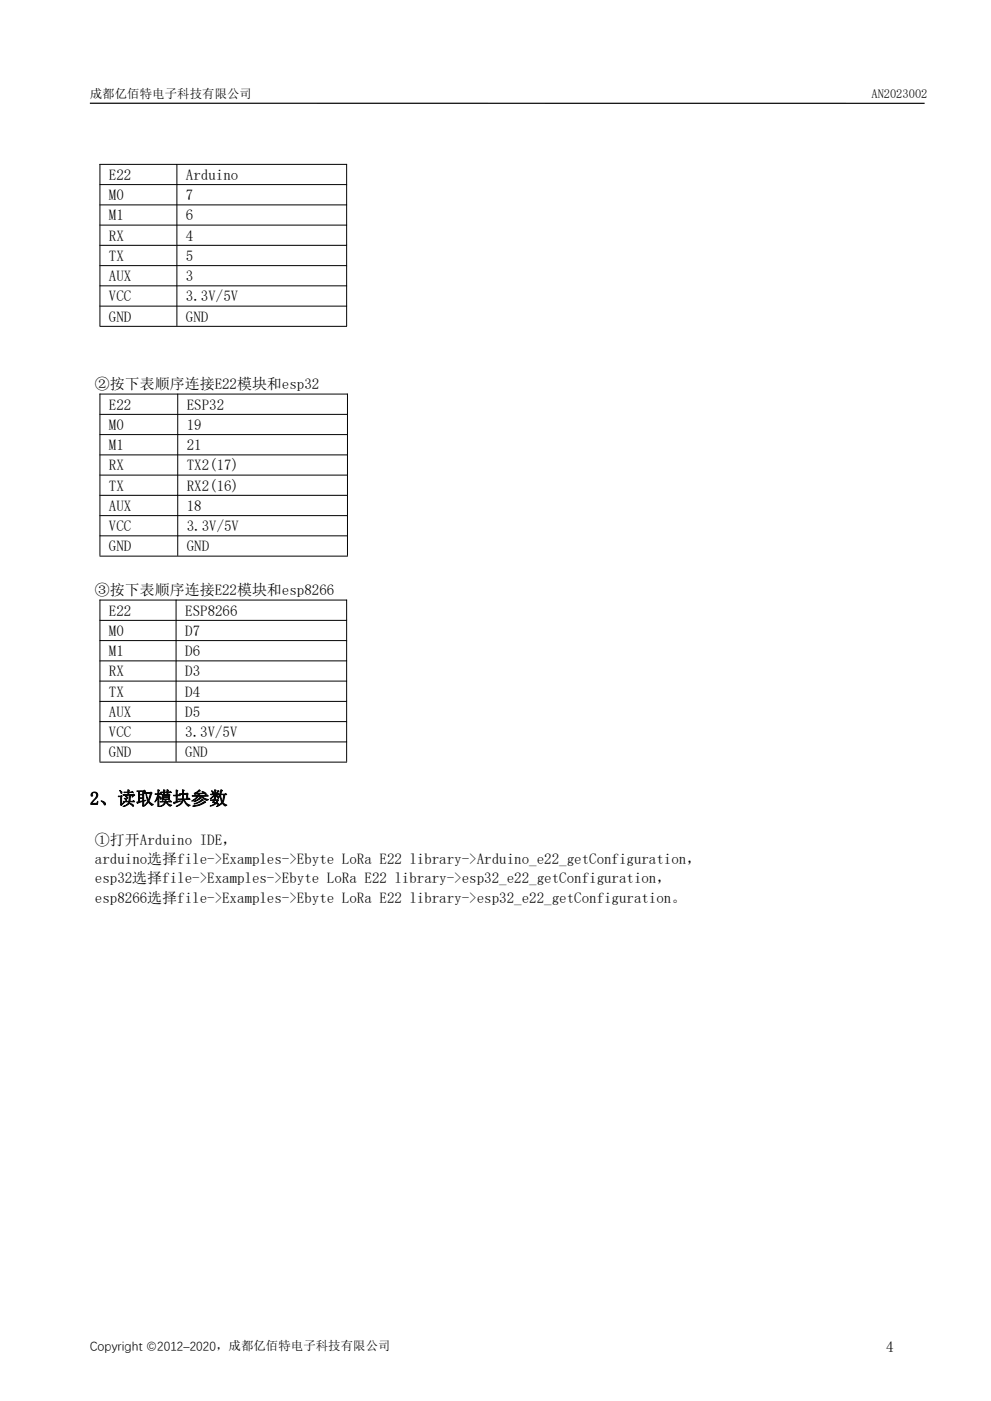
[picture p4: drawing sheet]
<svg xmlns="http://www.w3.org/2000/svg" width="210mm" height="297mm" viewBox="0 0 210 297" stroke-linecap="round" stroke-linejoin="round" font-family="sans-serif">
<defs><g id="words">
<text font-size="3.9" x="19" y="170.6">2、读取模块参数</text>
<g font-size="3.2">
<text x="23.1" y="38.1">E22</text>
<text x="39.4" y="38.1">Arduino</text>
<text x="23.1" y="42.4">M0</text>
<text x="23.1" y="46.7">M1</text>
<text x="39.4" y="42.4">7</text>
<text x="39.4" y="46.7">6</text>
<text x="23.1" y="51">RX</text>
<text x="39.4" y="51">4</text>
<text x="23.1" y="55.3">TX</text>
<text x="23.1" y="59.6">AUX</text>
<text x="39.4" y="55.3">5</text>
<text x="39.4" y="59.6">3</text>
<text x="23.1" y="63.9">VCC</text>
<text x="39.4" y="63.9">3.3V/5V</text>
<text x="23.1" y="68.2">GND</text>
<text x="39.4" y="68.2">GND</text>
<text x="20.1" y="82.6">②按下表顺序连接E22模块和esp32</text>
<text x="23.1" y="86.8">E22</text>
<text x="39.6" y="86.8">ESP32</text>
<text x="23.1" y="91.1">M0</text>
<text x="23.1" y="95.4">M1</text>
<text x="39.6" y="91.1">19</text>
<text x="39.6" y="95.4">21</text>
<text x="23.1" y="99.7">RX</text>
<text x="39.6" y="99.7">TX2(17)</text>
<text x="23.1" y="104">TX</text>
<text x="39.6" y="104">RX2(16)</text>
<text x="23.1" y="108.3">AUX</text>
<text x="23.1" y="112.6">VCC</text>
<text x="39.6" y="108.3">18</text>
<text x="39.6" y="112.6">3.3V/5V</text>
<text x="23.1" y="116.9">GND</text>
<text x="39.6" y="116.9">GND</text>
<text x="20.1" y="126.3">③按下表顺序连接E22模块和esp8266</text>
<text x="23.1" y="130.5">E22</text>
<text x="39.2" y="130.5">ESP8266</text>
<text x="23.1" y="134.8">M0</text>
<text x="39.2" y="134.8">D7</text>
<text x="23.1" y="139.1">M1</text>
<text x="23.1" y="143.4">RX</text>
<text x="39.2" y="139.1">D6</text>
<text x="39.2" y="143.4">D3</text>
<text x="23.1" y="147.7">TX</text>
<text x="39.2" y="147.7">D4</text>
<text x="23.1" y="152">AUX</text>
<text x="39.2" y="152">D5</text>
<text x="23.1" y="156.3">VCC</text>
<text x="23.1" y="160.6">GND</text>
<text x="39.2" y="156.3">3.3V/5V</text>
<text x="39.2" y="160.6">GND</text>
<text x="20.1" y="179.1">①打开Arduino IDE，</text>
<text x="20.1" y="183.2">arduino选择file-&gt;Examples-&gt;Ebyte LoRa E22 library-&gt;Arduino_e22_getConfiguration，</text>
<text x="20.1" y="187.3">esp32选择file-&gt;Examples-&gt;Ebyte LoRa E22 library-&gt;esp32_e22_getConfiguration，</text>
<text x="20.1" y="191.4">esp8266选择file-&gt;Examples-&gt;Ebyte LoRa E22 library-&gt;esp32_e22_getConfiguration。</text>
<text x="187.8" y="286.7">4</text>
</g>
<g font-size="2.6">
<text x="19" y="20.7">成都亿佰特电子科技有限公司</text>
<text x="184.7" y="20.7">AN2023002</text>
<text x="19" y="286.2">Copyright ©2012–2020，成都亿佰特电子科技有限公司</text>
</g>
</g></defs>
<path d="M19 21.9h177" fill="none" stroke="#000" stroke-width=".27"/>
<g fill="none" stroke="#000" stroke-width=".21">
<path d="M21.1 34.9h52.5M21.1 39.1h52.5M21.2 34.8v34.3M37.5 34.8v34.3M73.5 34.8v34.3M21.1 43.4h52.5M21.1 47.7h52.5M21.1 52h52.5M21.1 56.3h52.5M21.1 60.6h52.5M21.1 64.9h52.5M21.1 69.2h52.5"/>
<path d="M21.1 83.6h52.6M21.1 87.9h52.6M21.1 92.1h52.6M21.1 96.4h52.6M21.2 83.5v34.3M37.7 83.5v34.3M73.7 83.5v34.3M21.1 100.7h52.6M21.1 105h52.6M21.1 109.3h52.6M21.1 113.6h52.6M21.1 117.9h52.6"/>
<path d="M21.1 127.2h52.5M21.1 131.5h52.5M21.1 135.8h52.5M21.2 127.1v34.4M37.3 127.1v34.4M73.5 127.1v34.4M21.1 140.1h52.5M21.1 144.4h52.5M21.1 148.7h52.5M21.1 153h52.5M21.1 157.3h52.5M21.1 161.6h52.5"/>
</g>
<use href="#words"/>
</svg>
